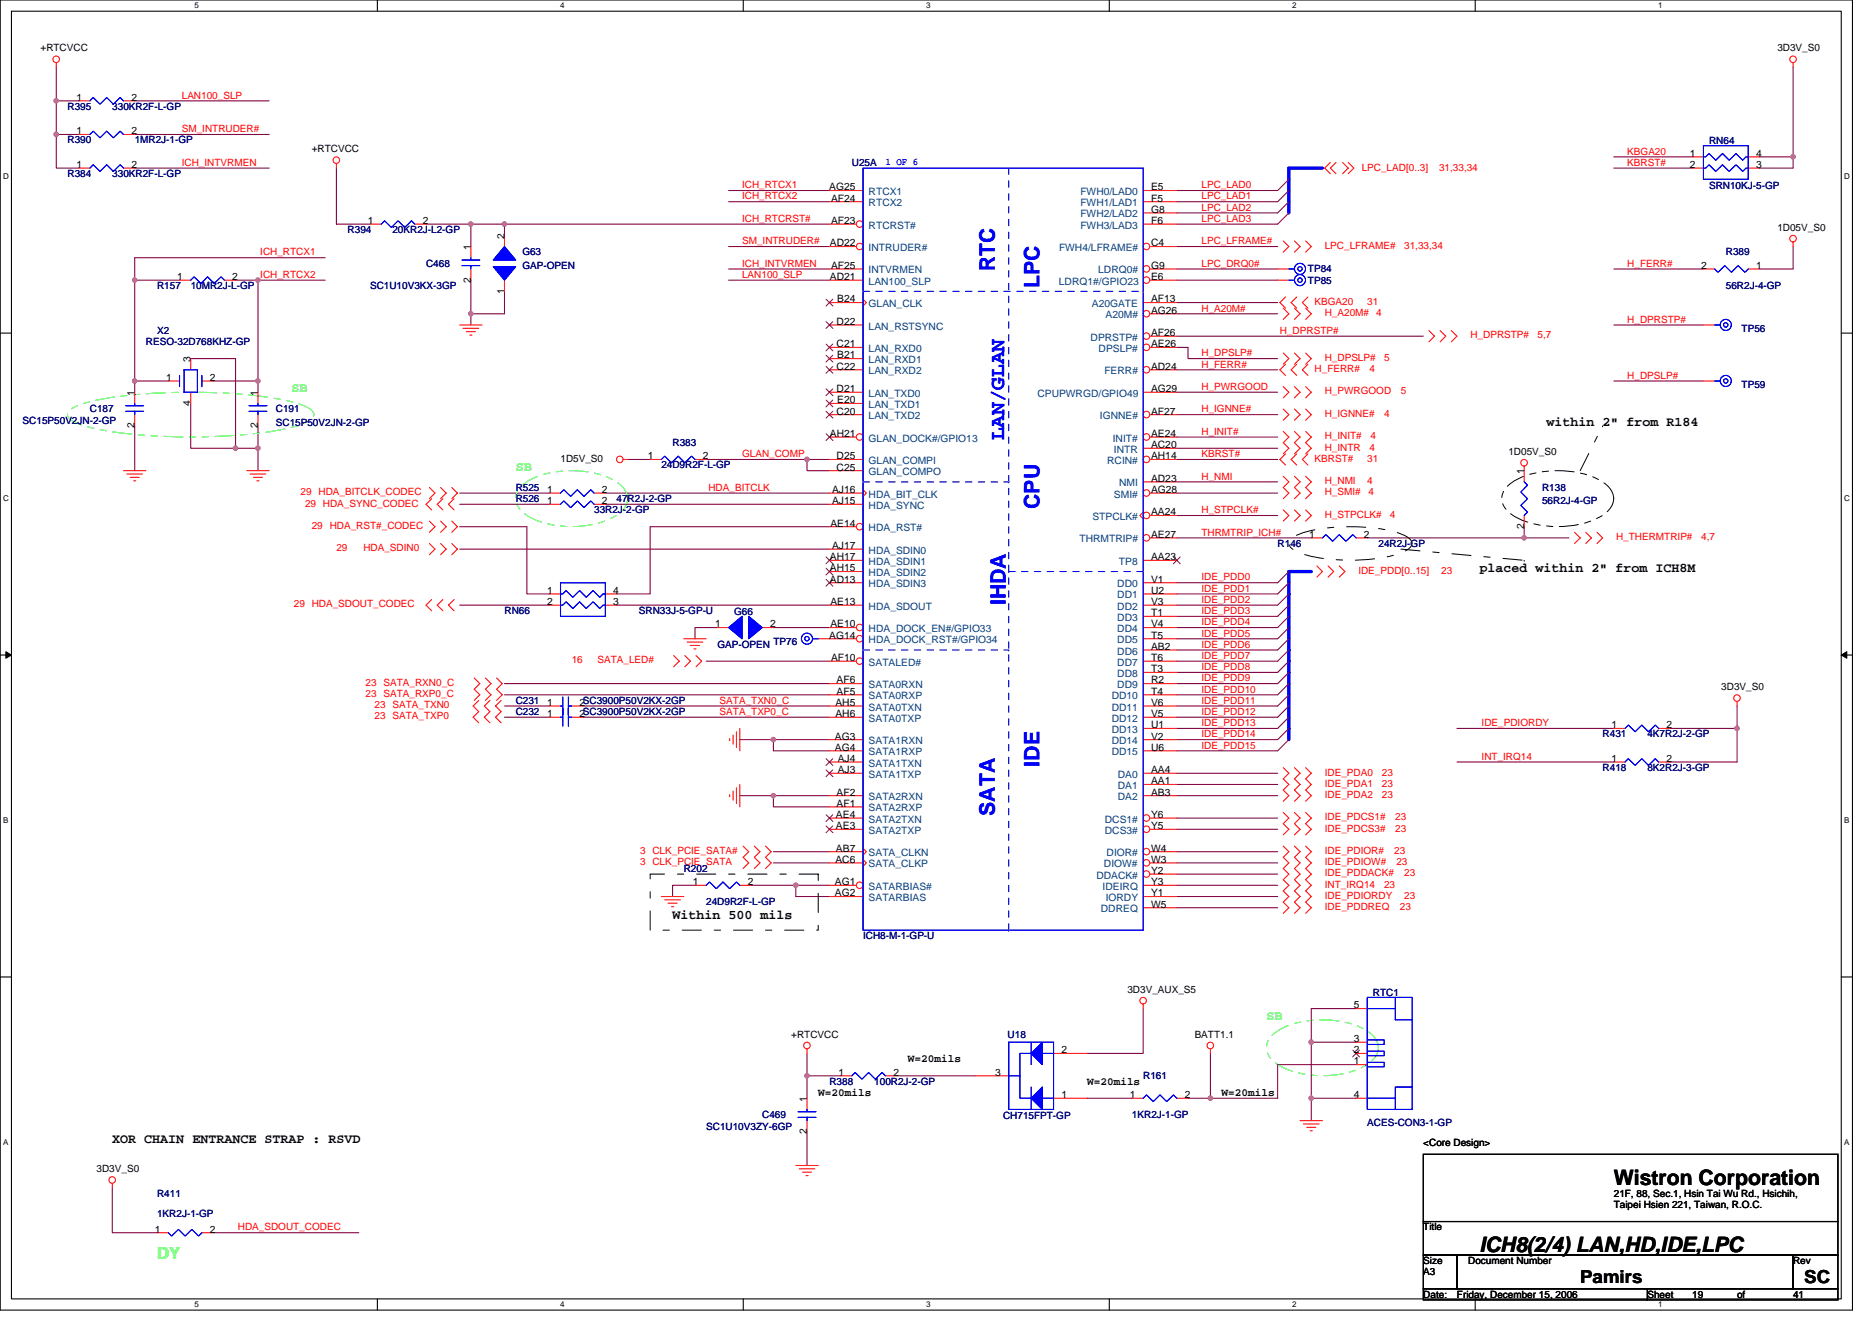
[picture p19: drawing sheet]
<svg xmlns="http://www.w3.org/2000/svg" width="297mm" height="210mm" viewBox="0 0 297 210" stroke-linecap="round" stroke-linejoin="round" font-family="sans-serif">
<defs><g id="words">
<g font-size="3.4" fill="#00f">
<text x="157.8" y="43" transform="rotate(-90 157.8 43)">RTC</text>
<text x="164.9" y="45.7" transform="rotate(-90 164.9 45.7)">LPC</text>
<text x="159.4" y="69.9" transform="rotate(-90 159.4 69.9)">LAN/GLAN</text>
<text x="164.9" y="80.7" transform="rotate(-90 164.9 80.7)">CPU</text>
<text x="159.6" y="96" transform="rotate(-90 159.6 96)">IHDA</text>
<text x="164.9" y="121.6" transform="rotate(-90 164.9 121.6)">IDE</text>
<text x="157.8" y="129.4" transform="rotate(-90 157.8 129.4)">SATA</text>
</g>
<g font-size="3.4">
<text x="256.1" y="188">Wistron Corporation</text>
<text x="234.7" y="198.7">ICH8(2/4) LAN,HD,IDE,LPC</text>
</g>
<g font-size="2.8">
<text x="250.7" y="203.6">Pamirs</text>
<text x="286.3" y="203.6">SC</text>
</g>
<text font-size="2.6" fill="#0f0" x="24.9" y="199.8">DY</text>
<g font-size="2.1" fill="#0f0">
<text x="46.3" y="62.2">SB</text>
<text x="81.8" y="74.7">SB</text>
<text x="201" y="161.8">SB</text>
</g>
<g font-size="2.1">
<text x="245.4" y="67.6">within 2&quot; from R184</text>
<text x="234.7" y="90.7">placed within 2&quot; from ICH8M</text>
<text x="106.7" y="145.8">Within 500 mils</text>
<text x="17.8" y="181.4">XOR CHAIN ENTRANCE STRAP : RSVD</text>
</g>
<g font-size="1.8">
<text x="129.8" y="173.9">W=20mils</text>
<text x="144.1" y="168.6">W=20mils</text>
<text x="172.5" y="172.1">W=20mils</text>
<text x="193.8" y="173.9">W=20mils</text>
</g>
<g font-size="1.6">
<text x="6.4" y="8.2">+RTCVCC</text>
<text x="282" y="8.2">3D3V_S0</text>
<text x="12.1" y="16">1</text>
<text x="20.8" y="16">2</text>
<text x="12.1" y="21.3">1</text>
<text x="20.8" y="21.3">2</text>
<text x="12.1" y="26.6">1</text>
<text x="20.8" y="26.6">2</text>
<text x="49.5" y="24.2">+RTCVCC</text>
<text x="268.2" y="24.9">1</text>
<text x="268.2" y="26.6">2</text>
<text x="278.7" y="26.6">3</text>
<text x="278.7" y="24.9">4</text>
<text x="58.4" y="35.5">1</text>
<text x="67.1" y="35.5">2</text>
<text x="131.6" y="30.2">AG25</text>
<text x="131.9" y="32">AF24</text>
<text x="131.9" y="35.5">AF23</text>
<text x="182.6" y="30.2">E5</text>
<text x="182.6" y="32">F5</text>
<text x="182.6" y="33.8">G8</text>
<text x="182.6" y="35.5">F6</text>
<text x="74.7" y="39.6" transform="rotate(-90 74.7 39.6)">1</text>
<text x="80" y="37.9" transform="rotate(-90 80 37.9)">2</text>
<text x="131.7" y="39.1">AD22</text>
<text x="182.6" y="39.1">C4</text>
<text x="282" y="36.6">1D05V_S0</text>
<text x="28.1" y="44.4">1</text>
<text x="36.8" y="44.4">2</text>
<text x="74.7" y="44.8" transform="rotate(-90 74.7 44.8)">2</text>
<text x="80" y="46.6" transform="rotate(-90 80 46.6)">1</text>
<text x="131.7" y="44.4">AD21</text>
<text x="131.9" y="42.7">AF25</text>
<text x="132.8" y="48">B24</text>
<text x="182.6" y="42.7">G9</text>
<text x="182.6" y="44.4">E6</text>
<text x="182.6" y="48">AF13</text>
<text x="269.9" y="42.7">2</text>
<text x="278.7" y="42.7">1</text>
<text x="132.8" y="51.5">D22</text>
<text x="182.6" y="49.8">AG26</text>
<text x="182.6" y="53.3">AF26</text>
<text x="30.2" y="57.4" transform="rotate(-90 30.2 57.4)">3</text>
<text x="132.8" y="55.1">C21</text>
<text x="132.8" y="58.7">C22</text>
<text x="132.8" y="56.9">B21</text>
<text x="182.6" y="58.7">AD24</text>
<text x="182.6" y="55.1">AE26</text>
<text x="21.4" y="62.8" transform="rotate(-90 21.4 62.8)">1</text>
<text x="26.3" y="60.4">1</text>
<text x="30.2" y="64.4" transform="rotate(-90 30.2 64.4)">4</text>
<text x="33.3" y="60.4">2</text>
<text x="40.9" y="62.8" transform="rotate(-90 40.9 62.8)">1</text>
<text x="132.8" y="62.2">D21</text>
<text x="132.8" y="65.8">C20</text>
<text x="132.8" y="64">E20</text>
<text x="182.6" y="65.8">AF27</text>
<text x="182.6" y="62.2">AG29</text>
<text x="21.4" y="67.9" transform="rotate(-90 21.4 67.9)">2</text>
<text x="40.9" y="67.9" transform="rotate(-90 40.9 67.9)">2</text>
<text x="131.7" y="69.3">AH21</text>
<text x="182.6" y="71.1">AC20</text>
<text x="182.6" y="69.3">AE24</text>
<text x="88.9" y="73.3">1D5V_S0</text>
<text x="102.8" y="72.9">1</text>
<text x="111.5" y="72.9">2</text>
<text x="132.8" y="72.9">D25</text>
<text x="132.8" y="74.7">C25</text>
<text x="182.6" y="72.9">AH14</text>
<text x="182.6" y="76.4">AD23</text>
<text x="239.3" y="72.2">1D05V_S0</text>
<text x="241.8" y="75.2" transform="rotate(-90 241.8 75.2)">1</text>
<text x="86.8" y="78.2">1</text>
<text x="86.8" y="80">1</text>
<text x="95.5" y="78.2">2</text>
<text x="95.5" y="80">2</text>
<text x="131.8" y="83.5">AE14</text>
<text x="132" y="78.2">AJ16</text>
<text x="132" y="80">AJ15</text>
<text x="182.6" y="78.2">AG28</text>
<text x="182.6" y="81.8">AA24</text>
<text x="241.8" y="83.9" transform="rotate(-90 241.8 83.9)">2</text>
<text x="131.7" y="88.9">AH17</text>
<text x="132" y="87.1">AJ17</text>
<text x="182.6" y="85.3">AE27</text>
<text x="182.6" y="88.9">AA23</text>
<text x="207.7" y="85.3">1</text>
<text x="216.4" y="85.3">2</text>
<text x="86.8" y="94.2">1</text>
<text x="86.8" y="96">2</text>
<text x="97.3" y="96">3</text>
<text x="97.3" y="94.2">4</text>
<text x="131.7" y="90.7">AH15</text>
<text x="131.7" y="92.4">AD13</text>
<text x="131.8" y="96">AE13</text>
<text x="182.6" y="92.4">V1</text>
<text x="182.6" y="94.2">U2</text>
<text x="182.6" y="96">V3</text>
<text x="113.5" y="99.5">1</text>
<text x="122.2" y="99.5">2</text>
<text x="131.6" y="101.3">AG14</text>
<text x="131.8" y="99.5">AE10</text>
<text x="182.6" y="97.8">T1</text>
<text x="182.6" y="99.5">V4</text>
<text x="182.6" y="101.3">T5</text>
<text x="131.9" y="104.9">AF10</text>
<text x="182.6" y="103.1">AB2</text>
<text x="182.6" y="104.9">T6</text>
<text x="182.6" y="106.7">T3</text>
<text x="86.8" y="113.8">1</text>
<text x="86.8" y="112">1</text>
<text x="92" y="113.8">2SC3900P50V2KX-2GP</text>
<text x="92" y="112">2SC3900P50V2KX-2GP</text>
<text x="132.6" y="112">AH5</text>
<text x="132.6" y="113.8">AH6</text>
<text x="132.8" y="108.4">AF6</text>
<text x="132.8" y="110.2">AF5</text>
<text x="182.6" y="108.4">R2</text>
<text x="182.6" y="110.2">T4</text>
<text x="182.6" y="112">V6</text>
<text x="182.6" y="113.8">V5</text>
<text x="273.1" y="109.5">3D3V_S0</text>
<text x="132.5" y="117.3">AG3</text>
<text x="132.5" y="119.1">AG4</text>
<text x="182.6" y="115.5">U1</text>
<text x="182.6" y="117.3">V2</text>
<text x="182.6" y="119.1">U6</text>
<text x="255.7" y="115.5">1</text>
<text x="264.4" y="115.5">2</text>
<text x="132.9" y="120.9">AJ4</text>
<text x="132.9" y="122.7">AJ3</text>
<text x="182.6" y="122.7">AA4</text>
<text x="182.6" y="124.4">AA1</text>
<text x="255.7" y="120.9">1</text>
<text x="264.4" y="120.9">2</text>
<text x="132.6" y="129.8">AE4</text>
<text x="132.6" y="131.6">AE3</text>
<text x="132.8" y="126.2">AF2</text>
<text x="132.8" y="128">AF1</text>
<text x="182.6" y="129.8">Y6</text>
<text x="182.6" y="131.6">Y5</text>
<text x="182.6" y="126.2">AB3</text>
<text x="132.6" y="136.9">AC6</text>
<text x="132.6" y="135.1">AB7</text>
<text x="182.6" y="136.9">W3</text>
<text x="182.6" y="135.1">W4</text>
<text x="109.9" y="140.4">1</text>
<text x="118.6" y="140.4">2</text>
<text x="132.5" y="140.4">AG1</text>
<text x="132.5" y="142.2">AG2</text>
<text x="182.6" y="138.7">Y2</text>
<text x="182.6" y="140.4">Y3</text>
<text x="182.6" y="142.2">Y1</text>
<text x="182.6" y="144">W5</text>
<text x="178.9" y="157.5">3D3V_AUX_S5</text>
<text x="214.8" y="160">5</text>
<text x="125.6" y="164.6">+RTCVCC</text>
<text x="168.4" y="167.1">2</text>
<text x="189.6" y="164.6">BATT1.1</text>
<text x="214.8" y="167.1">2</text>
<text x="214.8" y="165.3">3</text>
<text x="133" y="170.7">1</text>
<text x="141.7" y="170.7">2</text>
<text x="157.9" y="170.7">3</text>
<text x="214.8" y="168.9">1</text>
<text x="128" y="180" transform="rotate(-90 128 180)">2</text>
<text x="128" y="174.8" transform="rotate(-90 128 174.8)">1</text>
<text x="168.4" y="174.2">1</text>
<text x="179.3" y="174.2">1</text>
<text x="188" y="174.2">2</text>
<text x="214.8" y="174.2">4</text>
<text x="15.3" y="186">3D3V_S0</text>
<text x="225.8" y="181.9">&lt;Core Design&gt;</text>
<text x="256.1" y="189.9">21F, 88, Sec.1, Hsin Tai Wu Rd., Hsichih,</text>
<text x="256.1" y="191.7">Taipei Hsien 221, Taiwan, R.O.C.</text>
<text x="24.6" y="195.6">1</text>
<text x="33.3" y="195.6">2</text>
<text x="225.8" y="195.2">Title</text>
<text x="225.8" y="200.6">Size</text>
<text x="225.8" y="202.3">A3</text>
<text x="233" y="200.6">Document Number</text>
<text x="284.5" y="200.6">Rev</text>
<text x="225.8" y="205.9">Date:</text>
<text x="231.2" y="205.9">Friday, December 15, 2006</text>
<text x="261.4" y="205.9">Sheet</text>
<text x="268.5" y="205.9">19</text>
<text x="275.6" y="205.9">of</text>
<text x="284.5" y="205.9">41</text>
</g>
<g font-size="1.6" fill="#000080">
<text x="10.7" y="17.4">R395</text>
<text x="17.8" y="17.4">330KR2F-L-GP</text>
<text x="10.7" y="22.8">R390</text>
<text x="21.4" y="22.8">1MR2J-1-GP</text>
<text x="271.2" y="22.9">RN64</text>
<text x="10.7" y="28.1">R384</text>
<text x="17.8" y="28.1">330KR2F-L-GP</text>
<text x="135.2" y="26.3">U25A</text>
<text x="271.2" y="30">SRN10KJ-5-GP</text>
<text x="55.2" y="37">R394</text>
<text x="62.3" y="37">20KR2J-L2-GP</text>
<text x="82.9" y="40.5">G63</text>
<text x="273.9" y="40.5">R389</text>
<text x="24.9" y="45.9">R157</text>
<text x="30.3" y="45.9">10MR2J-L-GP</text>
<text x="58.7" y="45.9">SC1U10V3KX-3GP</text>
<text x="67.6" y="42.3">C468</text>
<text x="82.9" y="42.7">GAP-OPEN</text>
<text x="207.5" y="43.2">TP84</text>
<text x="207.5" y="45">TP85</text>
<text x="273.9" y="45.9">56R2J-4-GP</text>
<text x="24.9" y="53">X2</text>
<text x="276.3" y="52.6">TP56</text>
<text x="23.2" y="54.8">RESO-32D768KHZ-GP</text>
<text x="14.3" y="65.4">C187</text>
<text x="43.8" y="65.4">C191</text>
<text x="276.3" y="61.5">TP59</text>
<text x="3.6" y="67.2">SC15P50V2JN-2-GP</text>
<text x="43.8" y="67.6">SC15P50V2JN-2-GP</text>
<text x="106.7" y="70.8">R383</text>
<text x="81.8" y="77.9">R525</text>
<text x="104.9" y="74.3">24D9R2F-L-GP</text>
<text x="244.7" y="77.9">R138</text>
<text x="81.8" y="79.7">R526</text>
<text x="94.3" y="81.4">33R2J-2-GP</text>
<text x="97.8" y="79.7">47R2J-2-GP</text>
<text x="244.7" y="80">56R2J-4-GP</text>
<text x="202.7" y="86.8">R146</text>
<text x="218.7" y="86.8">24R2J-GP</text>
<text x="80" y="97.4">RN66</text>
<text x="101.4" y="97.4">SRN33J-5-GP-U</text>
<text x="116.5" y="97.6">G66</text>
<text x="113.8" y="102.8">GAP-OPEN TP76</text>
<text x="81.8" y="113.4">C232</text>
<text x="81.8" y="111.7">C231</text>
<text x="254.3" y="117">R431</text>
<text x="261.4" y="117">4K7R2J-2-GP</text>
<text x="254.3" y="122.3">R418</text>
<text x="261.4" y="122.3">8K2R2J-3-GP</text>
<text x="108.5" y="138.3">R202</text>
<text x="112.1" y="143.7">24D9R2F-L-GP</text>
<text x="136.9" y="149">ICH8-M-1-GP-U</text>
<text x="217.8" y="158.1">RTC1</text>
<text x="159.9" y="164.6">U18</text>
<text x="131.6" y="172.1">R388</text>
<text x="138.7" y="172.1">100R2J-2-GP</text>
<text x="181.4" y="171.2">R161</text>
<text x="112.1" y="179.2">SC1U10V3ZY-6GP</text>
<text x="120.9" y="177.4">C469</text>
<text x="159.2" y="177.6">CH715FPT-GP</text>
<text x="179.6" y="177.4">1KR2J-1-GP</text>
<text x="217" y="178.7">ACES-CON3-1-GP</text>
<text x="24.9" y="189.9">R411</text>
<text x="24.9" y="193.1">1KR2J-1-GP</text>
</g>
<g font-size="1.6" fill="#f00">
<text x="28.8" y="15.6">LAN100_SLP</text>
<text x="28.8" y="21">SM_INTRUDER#</text>
<text x="28.8" y="26.3">ICH_INTVRMEN</text>
<text x="117.7" y="29.9">ICH_RTCX1</text>
<text x="190.6" y="29.9">LPC_LAD0</text>
<text x="216.1" y="27.2">LPC_LAD[0..3]</text>
<text x="228.3" y="27.2">31,33,34</text>
<text x="258.2" y="26.3">KBRST#</text>
<text x="258.2" y="24.5">KBGA20</text>
<text x="117.7" y="35.2">ICH_RTCRST#</text>
<text x="117.7" y="31.6">ICH_RTCX2</text>
<text x="190.6" y="35.2">LPC_LAD3</text>
<text x="190.6" y="33.4">LPC_LAD2</text>
<text x="190.6" y="31.6">LPC_LAD1</text>
<text x="41.3" y="40.5">ICH_RTCX1</text>
<text x="117.7" y="38.8">SM_INTRUDER#</text>
<text x="190.6" y="38.8">LPC_LFRAME#</text>
<text x="210.2" y="39.5">LPC_LFRAME#</text>
<text x="222.8" y="39.5">31,33,34</text>
<text x="41.3" y="44.1">ICH_RTCX2</text>
<text x="117.7" y="44.1">LAN100_SLP</text>
<text x="117.7" y="42.3">ICH_INTVRMEN</text>
<text x="190.6" y="42.3">LPC_DRQ0#</text>
<text x="258.2" y="42.3">H_FERR#</text>
<text x="190.6" y="49.4">H_A20M#</text>
<text x="203.1" y="53">H_DPRSTP#</text>
<text x="208.6" y="48.4">KBGA20</text>
<text x="210.2" y="50.1">H_A20M#</text>
<text x="217" y="48.4">31</text>
<text x="218.4" y="50.1">4</text>
<text x="233.3" y="53.7">H_DPRSTP#</text>
<text x="244" y="53.7">5,7</text>
<text x="258.2" y="51.2">H_DPRSTP#</text>
<text x="190.6" y="56.5">H_DPSLP#</text>
<text x="190.6" y="58.3">H_FERR#</text>
<text x="208.6" y="59">H_FERR#</text>
<text x="210.2" y="57.3">H_DPSLP#</text>
<text x="217.3" y="59">4</text>
<text x="219.6" y="57.3">5</text>
<text x="190.6" y="61.9">H_PWRGOOD</text>
<text x="190.6" y="65.4">H_IGNNE#</text>
<text x="210.2" y="62.6">H_PWRGOOD</text>
<text x="222.3" y="62.6">5</text>
<text x="258.2" y="60.1">H_DPSLP#</text>
<text x="190.6" y="69">H_INIT#</text>
<text x="210.2" y="66.1">H_IGNNE#</text>
<text x="210.2" y="69.7">H_INIT#</text>
<text x="210.2" y="71.5">H_INTR</text>
<text x="217.3" y="71.5">4</text>
<text x="217.5" y="69.7">4</text>
<text x="219.6" y="66.1">4</text>
<text x="112.4" y="77.9">HDA_BITCLK</text>
<text x="117.7" y="72.5">GLAN_COMP</text>
<text x="190.6" y="76.1">H_NMI</text>
<text x="190.6" y="72.5">KBRST#</text>
<text x="208.6" y="73.3">KBRST#</text>
<text x="210.2" y="76.8">H_NMI</text>
<text x="217" y="76.8">4</text>
<text x="217" y="73.3">31</text>
<text x="47.7" y="78.6">29 HDA_BITCLK_CODEC</text>
<text x="48.4" y="80.4">29 HDA_SYNC_CODEC</text>
<text x="49.5" y="83.9">29 HDA_RST#_CODEC</text>
<text x="190.6" y="81.4">H_STPCLK#</text>
<text x="210.2" y="78.6">H_SMI#</text>
<text x="210.2" y="82.1">H_STPCLK#</text>
<text x="217.1" y="78.6">4</text>
<text x="220.5" y="82.1">4</text>
<text x="53.4" y="87.5">29</text>
<text x="57.7" y="87.5">HDA_SDIN0</text>
<text x="190.6" y="85">THRMTRIP_ICH#</text>
<text x="256.4" y="85.7">H_THERMTRIP#</text>
<text x="269.9" y="85.7">4,7</text>
<text x="190.6" y="92.1">IDE_PDD0</text>
<text x="190.6" y="93.9">IDE_PDD1</text>
<text x="190.6" y="95.7">IDE_PDD2</text>
<text x="215.5" y="91">IDE_PDD[0..15]</text>
<text x="228.7" y="91">23</text>
<text x="46.6" y="96.4">29 HDA_SDOUT_CODEC</text>
<text x="190.6" y="97.4">IDE_PDD3</text>
<text x="190.6" y="99.2">IDE_PDD4</text>
<text x="190.6" y="101">IDE_PDD5</text>
<text x="90.7" y="105.3">16</text>
<text x="94.8" y="105.3">SATA_LED#</text>
<text x="190.6" y="102.8">IDE_PDD6</text>
<text x="190.6" y="104.5">IDE_PDD7</text>
<text x="190.6" y="106.3">IDE_PDD8</text>
<text x="58" y="108.8">23 SATA_RXN0_C</text>
<text x="58" y="110.6">23 SATA_RXP0_C</text>
<text x="59.4" y="112.4">23 SATA_TXN0</text>
<text x="114.2" y="111.7">SATA_TXN0_C</text>
<text x="114.2" y="113.4">SATA_TXP0_C</text>
<text x="190.6" y="108.1">IDE_PDD9</text>
<text x="190.6" y="109.9">IDE_PDD10</text>
<text x="190.6" y="111.7">IDE_PDD11</text>
<text x="190.6" y="113.4">IDE_PDD12</text>
<text x="59.4" y="114.2">23 SATA_TXP0</text>
<text x="190.6" y="115.2">IDE_PDD13</text>
<text x="190.6" y="117">IDE_PDD14</text>
<text x="190.6" y="118.8">IDE_PDD15</text>
<text x="235.1" y="115.2">IDE_PDIORDY</text>
<text x="210.2" y="123">IDE_PDA0</text>
<text x="210.2" y="124.8">IDE_PDA1</text>
<text x="219.3" y="123">23</text>
<text x="219.3" y="124.8">23</text>
<text x="235.1" y="120.5">INT_IRQ14</text>
<text x="210.2" y="126.6">IDE_PDA2</text>
<text x="210.2" y="130.2">IDE_PDCS1#</text>
<text x="210.2" y="131.9">IDE_PDCS3#</text>
<text x="219.3" y="126.6">23</text>
<text x="221.4" y="130.2">23</text>
<text x="221.4" y="131.9">23</text>
<text x="101.6" y="135.5">3 CLK_PCIE_SATA#</text>
<text x="101.6" y="137.3">3 CLK_PCIE_SATA</text>
<text x="210.2" y="135.5">IDE_PDIOR#</text>
<text x="210.2" y="137.3">IDE_PDIOW#</text>
<text x="221.2" y="135.5">23</text>
<text x="221.6" y="137.3">23</text>
<text x="210.2" y="139">IDE_PDDACK#</text>
<text x="210.2" y="140.8">INT_IRQ14</text>
<text x="210.2" y="142.6">IDE_PDIORDY</text>
<text x="219.6" y="140.8">23</text>
<text x="222.8" y="139">23</text>
<text x="222.8" y="142.6">23</text>
<text x="210.2" y="144.4">IDE_PDDREQ</text>
<text x="222.1" y="144.4">23</text>
<text x="37.7" y="195.2">HDA_SDOUT_CODEC</text>
</g>
<text font-size="1.6" fill="#00f" x="140.5" y="26.1">1 OF 6</text>
<g font-size="1.6" fill="#004080">
<text x="137.8" y="30.9">RTCX1</text>
<text x="137.8" y="32.7">RTCX2</text>
<text x="171.4" y="30.9">FWH0/LAD0</text>
<text x="171.4" y="32.7">FWH1/LAD1</text>
<text x="171.4" y="34.5">FWH2/LAD2</text>
<text x="137.8" y="36.3">RTCRST#</text>
<text x="137.8" y="39.8">INTRUDER#</text>
<text x="168" y="39.8">FWH4/LFRAME#</text>
<text x="171.4" y="36.3">FWH3/LAD3</text>
<text x="137.8" y="43.4">INTVRMEN</text>
<text x="137.8" y="45.2">LAN100_SLP</text>
<text x="168" y="45.2">LDRQ1#/GPIO23</text>
<text x="174.3" y="43.4">LDRQ0#</text>
<text x="137.8" y="48.7">GLAN_CLK</text>
<text x="137.8" y="52.3">LAN_RSTSYNC</text>
<text x="173.2" y="48.7">A20GATE</text>
<text x="175.4" y="50.5">A20M#</text>
<text x="137.8" y="55.8">LAN_RXD0</text>
<text x="137.8" y="57.6">LAN_RXD1</text>
<text x="137.8" y="59.4">LAN_RXD2</text>
<text x="173.1" y="54.1">DPRSTP#</text>
<text x="174.3" y="55.8">DPSLP#</text>
<text x="175.2" y="59.4">FERR#</text>
<text x="137.8" y="62.9">LAN_TXD0</text>
<text x="137.8" y="64.7">LAN_TXD1</text>
<text x="164.6" y="62.9">CPUPWRGD/GPIO49</text>
<text x="137.8" y="66.5">LAN_TXD2</text>
<text x="137.8" y="70.1">GLAN_DOCK#/GPIO13</text>
<text x="174.5" y="66.5">IGNNE#</text>
<text x="176.6" y="70.1">INIT#</text>
<text x="176.7" y="71.8">INTR</text>
<text x="137.8" y="73.6">GLAN_COMPI</text>
<text x="137.8" y="75.4">GLAN_COMPO</text>
<text x="175.7" y="73.6">RCIN#</text>
<text x="177.6" y="77.2">NMI</text>
<text x="137.8" y="79">HDA_BIT_CLK</text>
<text x="137.8" y="80.7">HDA_SYNC</text>
<text x="173.3" y="82.5">STPCLK#</text>
<text x="176.8" y="79">SMI#</text>
<text x="137.8" y="84.3">HDA_RST#</text>
<text x="137.8" y="87.8">HDA_SDIN0</text>
<text x="137.8" y="89.6">HDA_SDIN1</text>
<text x="171.3" y="86.1">THRMTRIP#</text>
<text x="177.5" y="89.6">TP8</text>
<text x="137.8" y="91.4">HDA_SDIN2</text>
<text x="137.8" y="93.2">HDA_SDIN3</text>
<text x="177.3" y="93.2">DD0</text>
<text x="177.3" y="95">DD1</text>
<text x="137.8" y="96.7">HDA_SDOUT</text>
<text x="137.8" y="100.3">HDA_DOCK_EN#/GPIO33</text>
<text x="177.3" y="96.7">DD2</text>
<text x="177.3" y="98.5">DD3</text>
<text x="177.3" y="100.3">DD4</text>
<text x="137.8" y="102.1">HDA_DOCK_RST#/GPIO34</text>
<text x="137.8" y="105.6">SATALED#</text>
<text x="177.3" y="102.1">DD5</text>
<text x="177.3" y="103.8">DD6</text>
<text x="177.3" y="105.6">DD7</text>
<text x="177.3" y="107.4">DD8</text>
<text x="137.8" y="109.2">SATA0RXN</text>
<text x="137.8" y="111">SATA0RXP</text>
<text x="137.8" y="112.7">SATA0TXN</text>
<text x="176.4" y="111">DD10</text>
<text x="176.4" y="112.7">DD11</text>
<text x="177.3" y="109.2">DD9</text>
<text x="137.8" y="114.5">SATA0TXP</text>
<text x="137.8" y="118.1">SATA1RXN</text>
<text x="137.8" y="119.8">SATA1RXP</text>
<text x="176.4" y="114.5">DD12</text>
<text x="176.4" y="116.3">DD13</text>
<text x="176.4" y="118.1">DD14</text>
<text x="176.4" y="119.8">DD15</text>
<text x="137.8" y="121.6">SATA1TXN</text>
<text x="137.8" y="123.4">SATA1TXP</text>
<text x="177.4" y="123.4">DA0</text>
<text x="177.4" y="125.2">DA1</text>
<text x="137.8" y="127">SATA2RXN</text>
<text x="137.8" y="128.7">SATA2RXP</text>
<text x="137.8" y="130.5">SATA2TXN</text>
<text x="175.3" y="130.5">DCS1#</text>
<text x="177.4" y="127">DA2</text>
<text x="137.8" y="132.3">SATA2TXP</text>
<text x="137.8" y="135.8">SATA_CLKN</text>
<text x="137.8" y="137.6">SATA_CLKP</text>
<text x="175.2" y="137.6">DIOW#</text>
<text x="175.3" y="132.3">DCS3#</text>
<text x="175.6" y="135.8">DIOR#</text>
<text x="137.8" y="141.2">SATARBIAS#</text>
<text x="137.8" y="143">SATARBIAS</text>
<text x="174" y="139.4">DDACK#</text>
<text x="175" y="141.2">IDEIRQ</text>
<text x="175.4" y="143">IORDY</text>
<text x="174.7" y="144.7">DDREQ</text>
</g>
<g font-size="1.3">
<text x="30.8" y="1.3">5</text>
<text x="88.9" y="1.3">4</text>
<text x="147" y="1.3">3</text>
<text x="205" y="1.3">2</text>
<text x="263.1" y="1.3">1</text>
<text x=".5" y="28.4">D</text>
<text x="292.6" y="28.4">D</text>
<text x=".5" y="79.5">C</text>
<text x="292.6" y="79.5">C</text>
<text x=".5" y="130.6">B</text>
<text x="292.6" y="130.6">B</text>
<text x=".5" y="181.7">A</text>
<text x="292.6" y="181.7">A</text>
<text x="30.8" y="207.4">5</text>
<text x="88.9" y="207.4">4</text>
<text x="147" y="207.4">3</text>
<text x="205" y="207.4">2</text>
<text x="263.1" y="207.4">1</text>
</g>
</g></defs>
<path d="M0 0h293.9v207.9h-293.9zM1.8 1.8h290.4v204.3h-290.4z" fill="none" stroke="#000" stroke-width=".17"/>
<g fill="#fff">
<path d="M30.8 .2h.7v1.4h-.7z"/>
<path d="M30.8 206.3h.7v1.4h-.7z"/>
</g>
<path d="M59.9 0v1.8M59.9 206.1v1.8" fill="none" stroke="#000" stroke-width=".17"/>
<g fill="#fff">
<path d="M88.9 .2h.7v1.4h-.7z"/>
<path d="M88.9 206.3h.7v1.4h-.7z"/>
</g>
<path d="M117.9 0v1.8M117.9 206.1v1.8" fill="none" stroke="#000" stroke-width=".17"/>
<g fill="#fff">
<path d="M147 .2h.7v1.4h-.7z"/>
<path d="M147 206.3h.7v1.4h-.7z"/>
</g>
<path d="M176 0v1.8M176 206.1v1.8" fill="none" stroke="#000" stroke-width=".17"/>
<g fill="#fff">
<path d="M205 .2h.7v1.4h-.7z"/>
<path d="M205 206.3h.7v1.4h-.7z"/>
</g>
<path d="M234.1 0v1.8M234.1 206.1v1.8" fill="none" stroke="#000" stroke-width=".17"/>
<g fill="#fff">
<path d="M263.1 .2h.7v1.4h-.7z"/>
<path d="M263.1 206.3h.7v1.4h-.7z"/>
<path d="M.5 27.3h.9v1.4h-.9z"/>
<path d="M292.6 27.3h.9v1.4h-.9z"/>
<path d="M.5 78.4h.9v1.4h-.9z"/>
<path d="M292.6 78.4h.9v1.4h-.9z"/>
</g>
<path d="M0 52.9h1.8M292.2 52.9h1.7" fill="none" stroke="#000" stroke-width=".17"/>
<g fill="#fff">
<path d="M.5 129.5h.8v1.4h-.8z"/>
<path d="M292.6 129.5h.9v1.4h-.9z"/>
</g>
<path d="M0 103.9h1.8M292.2 103.9h1.7" fill="none" stroke="#000" stroke-width=".17"/>
<path d="M.9 103.4l.9 .5-.9 .5zM292.2 103.9l.8-.5v1z" fill="#000" stroke="#000" stroke-width=".16"/>
<g fill="#fff">
<path d="M.5 180.5h.8v1.4h-.8z"/>
<path d="M292.6 180.5h.9v1.4h-.9z"/>
</g>
<path d="M0 155h1.8M292.2 155h1.7M225.8 199.1h5.4v5.4h-5.4zM225.8 183.1h65.8v10.7h-65.8zM225.8 193.8h65.8v5.3h-65.8zM231.2 199.1h53.3v5.4h-53.3zM284.5 199.1h7.1v5.4h-7.1zM225.8 204.5h35.6v1.7h-35.6zM261.4 204.5h30.2v1.7h-30.2z" fill="none" stroke="#000" stroke-width=".17"/>
<g fill="none" stroke="#800040" stroke-width=".17">
<path d="M8.9 10.7v5.3h3.6M8.9 16v5.3M21.4 16h21.3M284.5 10.7v16h-5.3M8.9 21.3v5.4h3.6M8.9 21.3h3.6M21.4 21.3h21.3M21.4 26.7h21.3M53.4 26.7v8.9h5.3M67.6 35.6h7.1M74.7 35.6h5.3v1.7M74.7 35.6v3.5"/>
<path d="M80 35.6h51.6M115.6 39.1h16M115.6 30.2h16M115.6 32h16M186.7 39.1h16M204.5 33.8l-1.8 1.8h-16M204.5 28.4l-1.8 1.8h-16M204.5 30.2l-1.8 1.8h-16M204.5 32l-1.8 1.8h-16M256.1 26.7h12.4M256.1 24.9h12.4M279.2 24.9h5.3"/>
<path d="M284.5 39.1v3.6h-5.3M21.4 44.4h7.1M30.3 56.9h7.1v14.2M37.4 44.4h14.2M40.9 44.4v16.1M51.6 40.9h-30.2v21.3M74.7 44.4v7.2M80 46.2v3.6h-5.3M115.6 44.4h16M115.6 42.7h16M186.7 55.1h1.8v1.8h14.2M186.7 44.4h16"/>
<path d="M186.7 42.7h16M186.7 48h16M186.7 49.8h16M186.7 53.3h39.1M186.7 58.7h16M256.1 42.7h14.2M256.1 51.6h14.2M21.4 67.6v7.1M21.4 60.5h5.3M30.3 64v7.1h7.1M33.8 60.5h7.1v1.7M37.4 71.1h3.5"/>
<path d="M40.9 67.6v7.1M72.9 78.2h14.3M96.1 78.2h35.5M99.6 72.9h3.6M112.1 72.9h19.5M128.1 72.9v1.8h3.5M186.7 72.9h16M186.7 76.5h16M186.7 78.2h16M186.7 71.1h16M186.7 62.2h16M186.7 65.8h16"/>
<path d="M186.7 69.3h16M256.1 60.5h14.2M72.9 83.6h10.7v10.6h3.6M72.9 96h14.3M72.9 80h14.3M72.9 87.1h58.7M96.1 80h35.5M97.8 96h33.8M113.8 99.6h-3.5v1.7M122.7 99.6h8.9M131.6 83.6h-28.4v10.6h-5.4M186.7 85.3h21.4"/>
<path d="M186.7 81.8h16M204.5 94.2l-1.8 1.8h-16M204.5 90.7l-1.8 1.8h-16M204.5 92.5l-1.8 1.7h-16M204.5 96l-1.8 1.8h-16M204.5 97.8l-1.8 1.8h-16M204.5 99.6l-1.8 1.7h-16M217 85.3h32M241.8 83.6v1.7M80 108.5h51.6M80 110.2h51.6M80 112h7.2"/>
<path d="M80 113.8h7.2M92.5 112h39.1M92.5 113.8h39.1M112.1 104.9h19.5M117.4 117.3h14.2M122.7 117.3v1.8h8.9M204.5 101.3l-1.8 1.8h-16M204.5 103.1l-1.8 1.8h-16M204.5 104.9l-1.8 1.8h-16M204.5 106.7l-1.8 1.8h-16M204.5 108.5l-1.8 1.7h-16M204.5 110.2l-1.8 1.8h-16"/>
<path d="M204.5 112l-1.8 1.8h-16M204.5 113.8l-1.8 1.8h-16M204.5 115.6l-1.8 1.7h-16M204.5 117.3l-1.8 1.8h-16M231.2 115.6h24.9M265 115.6h10.6M275.6 112v8.9h-10.6M117.4 126.2h14.2M122.7 126.2v1.8h8.9M122.7 135.1h8.9M122.7 136.9h8.9M186.7 122.7h16"/>
<path d="M186.7 124.5h16M186.7 126.2h16M186.7 129.8h16M186.7 131.6h16M186.7 135.1h16M186.7 136.9h16M186.7 138.7h16M231.2 120.9h24.9M110.3 140.5h-3.6v1.7M119.2 140.5h12.4M126.3 140.5v1.7h5.3M186.7 140.5h16"/>
<path d="M186.7 142.2h16M186.7 144h16M128.1 167.1v7.1M128.1 179.6v5.3M128.1 170.7h5.3M142.3 170.7h12.4M172.5 174.2h7.1M181.4 160v7.1h-8.9M192.1 167.1v7.1h-3.6M208.1 174.2h7.1M208.1 165.4v12.4M215.2 160h-7.1v5.4h7.1"/>
<path d="M215.2 168.9h-12.5v5.3h-10.6M17.8 188.5v7.1h7.1M33.8 195.6h23.1"/>
</g>
<g fill="#f0f" stroke="#f0f" stroke-width=".17">
<circle cx="128" cy="72.9" r=".35"/>
<circle cx="241.8" cy="85.3" r=".35"/>
<circle cx="192.1" cy="174.2" r=".35"/>
<circle cx="8.9" cy="16" r=".35"/>
<circle cx="8.9" cy="21.3" r=".35"/>
<circle cx="284.5" cy="24.9" r=".35"/>
<circle cx="37.4" cy="71.1" r=".35"/>
<circle cx="40.9" cy="71.1" r=".35"/>
<circle cx="21.4" cy="60.4" r=".35"/>
<circle cx="21.4" cy="44.4" r=".35"/>
<circle cx="40.9" cy="44.4" r=".35"/>
<circle cx="40.9" cy="60.4" r=".35"/>
<circle cx="275.6" cy="115.6" r=".35"/>
<circle cx="208.1" cy="174.2" r=".35"/>
<circle cx="208.1" cy="165.3" r=".35"/>
<circle cx="80" cy="35.5" r=".35"/>
<circle cx="128" cy="170.7" r=".35"/>
<circle cx="74.7" cy="35.5" r=".35"/>
<circle cx="126.3" cy="140.4" r=".35"/>
<circle cx="74.7" cy="49.8" r=".35"/>
<circle cx="122.7" cy="117.3" r=".35"/>
<circle cx="122.7" cy="126.2" r=".35"/>
</g>
<path d="M209.8 26.7h-5.3v7.1M208.1 90.7h-3.6v26.6" fill="none" stroke="#00f" stroke-width=".53"/>
<g fill="none" stroke="#f00" stroke-width=".17">
<path d="M8.9 9.9v.8M12.5 16h1.8M19.6 16h1.8M284.5 9.9v.8M12.5 21.3h1.8M12.5 26.7h1.8M19.6 21.3h1.8M19.6 26.7h1.8M53.4 26v.7M58.7 35.6h1.8M65.8 35.6h1.8M74.7 39.1v1.8"/>
<path d="M80 37.3v1.8M131.6 30.2h5.3M131.6 32h5.3M203.6 38.2l.9 .9-.9 .9M205.4 38.2l.9 .9-.9 .9M207.2 38.2l.9 .9-.9 .9M211.1 25.8l-.9 .9 .9 .9M212 25.8l-.9 .9 .9 .9M213 25.8l.9 .9-.9 .9M213.9 25.8l.9 .9-.9 .9M268.5 26.7h1.8M268.5 24.9h1.8"/>
<path d="M277.4 26.7h1.8M277.4 24.9h1.8M284.5 38.4v.7M28.5 44.4h1.8M30.3 56.9v1.8M35.6 44.4h1.8M72.9 51.6h3.6M73.5 52.1h2.5M74 52.6h1.4M74.5 53.2h.4M74.7 42.7v1.7M80 44.4v1.8"/>
<path d="M202.7 42.7h1.8M202.7 44.4h1.8M203.6 48.9l.9 .9-.9 .9M203.6 56l.9 .9-.9 .9M204 47.1l-.9 .9 .9 .9M204 57.8l-.9 .9 .9 .9M205.4 48.9l.9 .9-.9 .9M205.4 56l.9 .9-.9 .9M205.8 47.1l-.9 .9 .9 .9M205.8 57.8l-.9 .9 .9 .9M207.2 48.9l.9 .9-.9 .9M207.2 56l.9 .9-.9 .9"/>
<path d="M207.5 47.1l-.9 .9 .9 .9M207.5 57.8l-.9 .9 .9 .9M226.7 52.5l.9 .8-.9 .9M228.5 52.5l.9 .8-.9 .9M230.3 52.5l.9 .8-.9 .9M270.3 51.6h1.8M270.3 42.7h1.8M277.4 42.7h1.8M19.6 74.7h3.6M20.1 75.2h2.5M20.7 75.7h1.4M21.2 76.3h.3"/>
<path d="M21.4 62.2v1.8M21.4 65.8v1.8M26.7 60.5h1.8M30.3 62.2v1.8M32 60.5h1.8M39.2 74.7h3.5M39.7 75.2h2.5M40.2 75.7h1.5M40.8 76.3h.3M40.9 62.2v1.8M40.9 65.8v1.8M68.1 77.3l.9 .9-.9 .9"/>
<path d="M68.5 79.1l-.9 .9 .9 .9M69.9 77.3l.9 .9-.9 .9M70.3 79.1l-.9 .9 .9 .9M71.7 77.3l.9 .9-.9 .9M72 79.1l-.8 .9 .8 .9M87.2 78.2h1.7M94.3 78.2h1.8M98.9 72.9h.7M103.2 72.9h1.7M110.3 72.9h1.8M203.6 75.6l.9 .9-.9 .8 .9 .9-.9 .9M203.6 61.3l.9 .9-.9 .9"/>
<path d="M203.6 64.9l.9 .9-.9 .9M203.6 68.5l.9 .8-.9 .9 .9 .9-.9 .9M204 72l-.9 .9 .9 .9M205.4 75.6l.9 .9-.9 .8 .9 .9-.9 .9M205.4 61.3l.9 .9-.9 .9M205.4 64.9l.9 .9-.9 .9M205.4 68.5l.9 .8-.9 .9 .9 .9-.9 .9M205.8 72l-.9 .9 .9 .9M207.2 75.6l.9 .9-.9 .8 .9 .9-.9 .9M207.2 61.3l.9 .9-.9 .9M207.2 68.5l.9 .8-.9 .9 .9 .9-.9 .9M207.2 64.9l.9 .9-.9 .9"/>
<path d="M207.5 72l-.9 .9 .9 .9M241.8 74v2.5M270.3 60.5h1.8M68.1 82.7l.9 .9-.9 .9M68.1 86.2l.9 .9-.9 .9M68.5 95.1l-.9 .9 .9 .9M69.9 82.7l.9 .9-.9 .9M69.9 86.2l.9 .9-.9 .9M70.3 95.1l-.9 .9 .9 .9M71.7 86.2l.9 .9-.9 .9M71.7 82.7l.9 .9-.9 .9M72 95.1l-.8 .9 .8 .9"/>
<path d="M87.2 80h1.7M87.2 94.2h1.7M87.2 96h1.7M94.3 80h1.8M96.1 94.2h1.7M96.1 96h1.7M113.8 99.6h1.8M120.9 99.6h1.8M203.6 80.9l.9 .9-.9 .9M205.4 80.9l.9 .9-.9 .9M207.2 80.9l.9 .9-.9 .9M208.1 85.3h1.7"/>
<path d="M209 89.8l.8 .9-.8 .9M210.7 89.8l.9 .9-.9 .9M212.5 89.8l.9 .9-.9 .9M215.2 85.3h1.8M241.8 81.8v1.8M249.8 84.5l.9 .8-.9 .9M251.6 84.5l.9 .8-.9 .9M253.4 84.5l.9 .8-.9 .9M75.2 107.6l.9 .9-.9 .8 .9 .9-.9 .9M76 111.1l-.9 .9 .9 .9-.9 .9 .9 .9M77 107.6l.9 .9-.9 .8 .9 .9-.9 .9M77.7 111.1l-.8 .9 .8 .9-.8 .9 .8 .9"/>
<path d="M78.8 107.6l.9 .9-.9 .8 .9 .9-.9 .9M79.5 111.1l-.9 .9 .9 .9-.9 .9 .9 .9M87.2 113.8h1.7M87.2 112h1.7M90.7 113.8h1.8M90.7 112h1.8M106.9 104l.9 .9-.9 .9M108.5 101.3h3.6M108.7 104l.9 .9-.9 .9M109 101.9h2.5M109.6 102.4h1.4M110.1 103h.3"/>
<path d="M110.4 104l.9 .9-.9 .9M115.8 117.2v.3M116.3 116.6v1.5M116.9 116.1v2.5M117.4 115.6v3.5M129.8 101.3h1.8M256.1 115.6h1.7M263.2 115.6h1.8M275.6 111.3v.7M115.8 126.1v.3M116.3 125.5v1.5M116.9 125v2.5"/>
<path d="M117.4 124.5v3.5M117.9 134.2l.9 .9-.9 .9 .9 .9-.9 .9M119.7 134.2l.9 .9-.9 .9 .9 .9-.9 .9M121.5 134.2l.9 .9-.9 .9 .9 .9-.9 .9M203.6 128.9l.9 .9-.9 .9 .9 .9-.9 .9M203.6 121.8l.9 .9-.9 .9 .9 .9-.9 .8 .9 .9-.9 .9M203.6 134.2l.9 .9-.9 .9 .9 .9-.9 .9 .9 .9-.9 .9 .9 .9-.9 .9 .9 .8-.9 .9 .9 .9-.9 .9M205.4 128.9l.9 .9-.9 .9 .9 .9-.9 .9M205.4 121.8l.9 .9-.9 .9 .9 .9-.9 .8 .9 .9-.9 .9M205.4 134.2l.9 .9-.9 .9 .9 .9-.9 .9 .9 .9-.9 .9 .9 .9-.9 .9 .9 .8-.9 .9 .9 .9-.9 .9M207.2 128.9l.9 .9-.9 .9 .9 .9-.9 .9M207.2 121.8l.9 .9-.9 .9 .9 .9-.9 .8 .9 .9-.9 .9"/>
<path d="M207.2 134.2l.9 .9-.9 .9 .9 .9-.9 .9 .9 .9-.9 .9 .9 .9-.9 .9 .9 .8-.9 .9 .9 .9-.9 .9M256.1 120.9h1.7M263.2 120.9h1.8M104.9 142.2h3.6M105.5 142.8h2.5M106 143.3h1.4M106.5 143.8h.4M110.3 140.5h1.8M117.4 140.5h1.8M181.4 159.3v.7M128.1 166.4v.7M128.1 174.2v1.8"/>
<path d="M128.1 177.8v1.8M133.4 170.7h1.8M140.5 170.7h1.8M154.7 170.7h5.4M167.2 174.2h5.3M167.2 167.1h5.3M179.6 174.2h1.8M186.7 174.2h1.8M192.1 166.4v.7M206.3 177.8h3.5M206.8 178.3h2.5M207.3 178.9h1.5"/>
<path d="M207.9 179.4h.3M215.2 174.2h1.8M215.2 167.1h1.8M215.2 168.9h1.8M215.2 165.4h1.8M215.2 160h1.8M17.8 187.7v.8M24.9 195.6h1.8M32 195.6h1.8M126.3 184.9h3.5M126.8 185.4h2.5M127.3 186h1.5"/>
<path d="M127.9 186.5h.3"/>
<circle cx="8.9" cy="9.4" r=".52"/>
<circle cx="284.5" cy="9.4" r=".52"/>
<circle cx="53.4" cy="25.4" r=".52"/>
<circle cx="284.5" cy="37.9" r=".52"/>
<circle cx="98.3" cy="72.9" r=".52"/>
<circle cx="241.8" cy="73.4" r=".52"/>
<circle cx="275.6" cy="110.8" r=".52"/>
<circle cx="181.4" cy="158.8" r=".52"/>
<circle cx="128" cy="165.9" r=".52"/>
<circle cx="192" cy="165.9" r=".52"/>
<circle cx="17.8" cy="187.2" r=".52"/>
</g>
<path d="M250.7 74.7l3.6-7.1M254.3 67.6h.1M204.9 85.4a10.9 10.9 0 0 1 5.2-1.6 28.3 28.3 0 0 1 12.4 1 2.05 2.05 0 0 1 1.5 1.4 2.06 2.06 0 0 1-1.5 1.5 28.3 28.3 0 0 1-13.6 .7 9.6 9.6 0 0 1-4-1.4 .92 .92 0 0 1 0-1.6zM222.3 87.1l19.5 1.8M241.8 88.9h.1M103.2 138.7h26.6v8.9h-26.6z" fill="none" stroke="#000" stroke-width=".16" stroke-dasharray="3 2 1 2"/>
<path d="M239.1 77.2a11.5 11.5 0 0 1 8.1-2.5 11.6 11.6 0 0 1 8 2.5 2.53 2.53 0 0 1 0 3.8 11.5 11.5 0 0 1-8 2.5 11.5 11.5 0 0 1-8.1-2.5 2.54 2.54 0 0 1 0-3.8z" fill="none" stroke="#000" stroke-width=".16" stroke-dasharray="3 1 1 1 1 1"/>
<path d="M11.2 65a17.3 17.3 0 0 1 6.8-2 90.8 90.8 0 0 1 27.5 .6 10.6 10.6 0 0 1 3.8 1.4l.4 .4 .1 .4-.1 .4a5.4 5.4 0 0 1-2.9 1.5 75 75 0 0 1-21 1.5 49.1 49.1 0 0 1-13.1-1.9l-1.5-.7-.4-.4-.1-.4 .1-.4zM82.6 77.2a11.5 11.5 0 0 1 8.1-2.5 11.6 11.6 0 0 1 8.1 2.5 2.53 2.53 0 0 1 0 3.8 11.5 11.5 0 0 1-8.1 2.5 11.5 11.5 0 0 1-8.1-2.5 2.54 2.54 0 0 1 0-3.8zM201.8 164.4a11.5 11.5 0 0 1 8-2.6 11.6 11.6 0 0 1 8.1 2.6 2.53 2.53 0 0 1 0 3.7 11.5 11.5 0 0 1-8.1 2.6 11.5 11.5 0 0 1-8-2.6 2.54 2.54 0 0 1 0-3.7z" fill="none" stroke="#0f0" stroke-width=".16" stroke-dasharray="3 1 1 1 1 1"/>
<g fill="none" stroke="#00f" stroke-width=".17">
<path d="M14.3 16l.5-.5 1.1 1 1-1 1.1 1 1.1-1 .5 .5M14.3 21.3l.5-.5 1.1 1.1 1-1.1 1.1 1.1 1.1-1.1 .5 .5M14.3 26.7l.5-.6 1.1 1.1 1-1.1 1.1 1.1 1.1-1.1 .5 .6M60.5 35.6l.5-.6 1.1 1.1 1.1-1.1 1 1.1 1.1-1.1 .5 .6M270.3 24.9h.4l.5-.5 1 1 1.1-1 1.1 1 1.1-1 1 1 .5-.5h.4M270.3 26.7h.4l.5-.6 1 1.1 1.1-1.1 1.1 1.1 1.1-1.1 1 1.1 .5-.5h.4M270.3 23.1h7.1v5.3h-7.1zM28.5 59.6v1.7M29.2 58.7h2.1v3.5h-2.1zM30.3 44.4l.5-.5 1.1 1.1 1-1.1 1.1 1.1 1.1-1.1 .5 .5M32 59.6v1.7M73.3 41.3h2.8"/>
<path d="M73.3 42.1h2.8M74.7 40.9v.4M74.7 42.1v.6M204.5 42.7h.9M204.5 44.4h.9M272.1 42.7l.5 .5 1.1-1.1 1 1.1 1.1-1.1 1.1 1.1 .5-.5M272.1 51.6h.9M20 64.4h2.8M20 65.3h2.8M21.4 64v.4M21.4 65.3v.5M39.5 64.4h2.9"/>
<path d="M39.5 65.3h2.9M40.9 64v.4M40.9 65.3v.5M88.9 78.2l.6-.5 1 1.1 1.1-1.1 1.1 1.1 1-1.1 .6 .5M104.9 72.9l.6-.5 1 1 1.1-1 1.1 1 1-1 .6 .5M241.8 76.5l.6 .5-1.1 1.1 1.1 1-1.1 1.1 1.1 1.1-.6 .5M272.1 60.5h.9M88.9 92.5h7.2v5.3h-7.2zM88.9 80l.6-.5 1 1 1.1-1 1.1 1 1-1 .6 .5M88.9 94.2h.4l.5-.5 1.1 1.1 1.1-1.1 1 1.1 1.1-1.1 1.1 1.1 .5-.6h.4M88.9 96h.4l.5-.5 1.1 1 1.1-1 1 1 1.1-1 1.1 1 .5-.5h.4M209.8 85.3l.6-.5 1.1 1.1 1-1.1 1.1 1.1 1-1.1 .6 .5"/>
<path d="M88.9 113.8h.4M88.9 112h.4M89.3 110.6v4.6M90.2 113.8h.5M90.2 110.6v4.6M90.2 112h.5M128.9 101.3h.9M257.8 115.6l.6-.6 1.1 1.1 1-1.1 1.1 1.1 1.1-1.1 .5 .6M257.8 120.9l.6-.5 1.1 1 1-1 1.1 1 1.1-1 .5 .5M112.1 140.5l.5-.6 1.1 1.1 1-1.1 1.1 1.1 1.1-1.1 .5 .6M217 158.2h7.1v17.8h-7.1zM221.4 158.2v3.6h2.7"/>
<path d="M126.6 176.4h2.9M126.6 177.3h2.9M128.1 176v.4M128.1 177.3v.5M135.2 170.7l.5-.5 1.1 1 1-1 1.1 1 1.1-1 .5 .5M160.1 165.4h7.1v10.6h-7.1zM160.1 170.7h1.7M163.6 167.1h-1.8v7.1h1.8M163.6 165.4v3.5M163.6 172.5v3.5M165.4 167.1h1.8M165.4 174.2h1.8"/>
<path d="M181.4 174.2l.5-.5 1.1 1.1 1.1-1.1 1 1.1 1.1-1.1 .5 .5M217 168.6h2.6v.7h-2.6M217 166.8h2.6v.7h-2.6M217 165h2.6v.7h-2.6M217 174.2h4.4M217 160h4.4M224.1 172.5h-2.7v3.5M26.7 195.6l.5 .5 1.1-1 1.1 1 1-1 1.1 1 .5-.5"/>
<circle cx="206.3" cy="42.7" r=".35"/>
<circle cx="206.3" cy="44.4" r=".35"/>
<circle cx="206.3" cy="44.4" r=".88"/>
<circle cx="206.3" cy="42.7" r=".88"/>
<circle cx="273.8" cy="51.5" r=".35"/>
<circle cx="273.8" cy="51.5" r=".88"/>
<circle cx="273.8" cy="60.4" r=".35"/>
<circle cx="273.8" cy="60.4" r=".88"/>
<circle cx="128" cy="101.3" r=".35"/>
<circle cx="128" cy="101.3" r=".88"/>
</g>
<g fill="#00f" stroke="#00f" stroke-width=".17">
<path d="M78.3 42.3h3.5l-1.8 2.1z" fill-rule="evenodd"/>
<path d="M80 39.1l1.8 2.2h-3.5z" fill-rule="evenodd"/>
<path d="M78.3 42.3h3.5l-1.8 2.1z" fill-rule="evenodd"/>
<path d="M80 39.1l1.8 2.2h-3.5z" fill-rule="evenodd"/>
<path d="M115.6 99.6l2.1-1.8v3.5z" fill-rule="evenodd"/>
<path d="M118.8 97.8l2.1 1.8-2.1 1.7z" fill-rule="evenodd"/>
<path d="M115.6 99.6l2.1-1.8v3.5z" fill-rule="evenodd"/>
<path d="M118.8 97.8l2.1 1.8-2.1 1.7z" fill-rule="evenodd"/>
<path d="M163.6 174.2l1.8-1.7v3.5z" fill-rule="evenodd"/>
<path d="M163.6 167.1l1.8-1.7v3.5z" fill-rule="evenodd"/>
<path d="M163.6 174.2l1.8-1.7v3.5z" fill-rule="evenodd"/>
<path d="M163.6 167.1l1.8-1.7v3.5z" fill-rule="evenodd"/>
</g>
<path d="M214.6 166.6l1.1 1.1M215.7 166.6l-1.1 1.1" fill="none" stroke="#804000" stroke-width=".16"/>
<circle cx="136.4" cy="35.5" r=".52" fill="#fff" stroke="#f00" stroke-width=".17"/>
<path d="M131.6 35.6h4.3" fill="none" stroke="#f00" stroke-width=".17"/>
<circle cx="136.4" cy="39.1" r=".52" fill="#fff" stroke="#f00" stroke-width=".17"/>
<path d="M131.6 39.1h4.3M131.6 42.7h5.3M131.6 44.4h5.3M131.6 48h5.3M131.6 51.6h5.3M131.6 55.1h5.3M131.6 56.9h5.3M131.6 58.7h5.3M136.9 47.5l.6 .5-.6 .5M131.6 62.2h5.3M131.6 64h5.3M131.6 65.8h5.3" fill="none" stroke="#f00" stroke-width=".17"/>
<g fill="none" stroke="#804000" stroke-width=".16">
<path d="M131.1 47.5l1.1 1.1M131.1 51l1.1 1.1M131.1 54.6l1.1 1.1M131.1 56.4l1.1 1M131.1 58.1l1.1 1.1M132.1 47.5l-1 1.1M132.1 51l-1 1.1M132.1 54.6l-1 1.1M132.1 56.4l-1 1M132.1 58.1l-1 1.1M131.1 61.7l1.1 1.1M131.1 63.5l1.1 1.1"/>
<path d="M131.1 65.3l1.1 1M132.1 61.7l-1 1.1M132.1 63.5l-1 1.1M132.1 65.3l-1 1"/>
</g>
<circle cx="136.4" cy="69.3" r=".52" fill="#fff" stroke="#f00" stroke-width=".17"/>
<path d="M131.6 69.3h4.3M131.6 72.9h5.3M131.6 74.7h5.3M131.6 78.2h5.3M136.9 77.7l.6 .5-.6 .6M131.6 80h5.3" fill="none" stroke="#f00" stroke-width=".17"/>
<path d="M131.1 68.8l1.1 1.1M132.1 68.8l-1 1.1" fill="none" stroke="#804000" stroke-width=".16"/>
<circle cx="136.4" cy="83.6" r=".52" fill="#fff" stroke="#f00" stroke-width=".17"/>
<path d="M131.6 83.6h4.3M131.6 87.1h5.3M131.6 88.9h5.3M131.6 90.7h5.3M131.6 92.5h5.3M131.6 96h5.3" fill="none" stroke="#f00" stroke-width=".17"/>
<path d="M131.1 88.4l1.1 1.1M131.1 90.1l1.1 1.1M131.1 91.9l1.1 1.1M132.1 88.4l-1 1.1M132.1 90.1l-1 1.1M132.1 91.9l-1 1.1" fill="none" stroke="#804000" stroke-width=".16"/>
<circle cx="136.4" cy="99.6" r=".52" fill="#fff" stroke="#f00" stroke-width=".17"/>
<path d="M131.6 99.6h4.3" fill="none" stroke="#f00" stroke-width=".17"/>
<circle cx="136.4" cy="101.3" r=".52" fill="#fff" stroke="#f00" stroke-width=".17"/>
<path d="M131.6 101.3h4.3" fill="none" stroke="#f00" stroke-width=".17"/>
<circle cx="136.4" cy="104.9" r=".52" fill="#fff" stroke="#f00" stroke-width=".17"/>
<g fill="none" stroke="#f00" stroke-width=".17">
<path d="M131.6 104.9h4.3M131.6 108.5h5.3M131.6 110.2h5.3M131.6 112h5.3M131.6 113.8h5.3M131.6 117.3h5.3M131.6 119.1h5.3M131.6 120.9h5.3M131.6 122.7h5.3M131.6 126.2h5.3M131.6 128h5.3M131.6 129.8h5.3"/>
<path d="M131.6 131.6h5.3M131.6 135.1h5.3M131.6 136.9h5.3M136.9 134.6l.6 .5-.6 .6M136.9 136.4l.6 .5-.6 .5"/>
</g>
<path d="M131.1 120.4l1.1 1.1M131.1 122.2l1.1 1M131.1 129.3l1.1 1M131.1 131l1.1 1.1M132.1 120.4l-1 1.1M132.1 122.2l-1 1M132.1 129.3l-1 1M132.1 131l-1 1.1" fill="none" stroke="#804000" stroke-width=".16"/>
<circle cx="136.4" cy="140.5" r=".52" fill="#fff" stroke="#f00" stroke-width=".17"/>
<path d="M181.4 30.2h5.3M181.4 32h5.3M181.4 33.8h5.3M181.4 35.6h5.3M131.6 140.5h4.3M131.6 142.2h5.3" fill="none" stroke="#f00" stroke-width=".17"/>
<circle cx="181.9" cy="39.1" r=".52" fill="#fff" stroke="#f00" stroke-width=".17"/>
<path d="M182.5 39.1h4.2" fill="none" stroke="#f00" stroke-width=".17"/>
<circle cx="181.9" cy="42.7" r=".52" fill="#fff" stroke="#f00" stroke-width=".17"/>
<path d="M182.5 42.7h4.2" fill="none" stroke="#f00" stroke-width=".17"/>
<circle cx="181.9" cy="44.4" r=".52" fill="#fff" stroke="#f00" stroke-width=".17"/>
<path d="M181.4 48h5.3M182.5 44.4h4.2" fill="none" stroke="#f00" stroke-width=".17"/>
<circle cx="181.9" cy="49.8" r=".52" fill="#fff" stroke="#f00" stroke-width=".17"/>
<path d="M182.5 49.8h4.2" fill="none" stroke="#f00" stroke-width=".17"/>
<circle cx="181.9" cy="53.3" r=".52" fill="#fff" stroke="#f00" stroke-width=".17"/>
<path d="M182.5 53.3h4.2" fill="none" stroke="#f00" stroke-width=".17"/>
<circle cx="181.9" cy="55.1" r=".52" fill="#fff" stroke="#f00" stroke-width=".17"/>
<path d="M182.5 55.1h4.2" fill="none" stroke="#f00" stroke-width=".17"/>
<circle cx="181.9" cy="58.7" r=".52" fill="#fff" stroke="#f00" stroke-width=".17"/>
<path d="M182.5 58.7h4.2M181.4 62.2h5.3" fill="none" stroke="#f00" stroke-width=".17"/>
<circle cx="181.9" cy="65.8" r=".52" fill="#fff" stroke="#f00" stroke-width=".17"/>
<path d="M182.5 65.8h4.2" fill="none" stroke="#f00" stroke-width=".17"/>
<circle cx="181.9" cy="69.3" r=".52" fill="#fff" stroke="#f00" stroke-width=".17"/>
<path d="M181.4 71.1h5.3M182.5 69.3h4.2" fill="none" stroke="#f00" stroke-width=".17"/>
<circle cx="181.9" cy="72.9" r=".52" fill="#fff" stroke="#f00" stroke-width=".17"/>
<path d="M181.4 76.5h5.3M182.5 72.9h4.2" fill="none" stroke="#f00" stroke-width=".17"/>
<circle cx="181.9" cy="78.2" r=".52" fill="#fff" stroke="#f00" stroke-width=".17"/>
<path d="M182.5 78.2h4.2M181.4 81.3l-.5 .5 .5 .5" fill="none" stroke="#f00" stroke-width=".17"/>
<circle cx="181.9" cy="81.8" r=".52" fill="#fff" stroke="#f00" stroke-width=".17"/>
<path d="M182.5 81.8h4.2" fill="none" stroke="#f00" stroke-width=".17"/>
<circle cx="181.9" cy="85.3" r=".52" fill="#fff" stroke="#f00" stroke-width=".17"/>
<g fill="none" stroke="#f00" stroke-width=".17">
<path d="M181.4 88.9h5.3M181.4 92.5h5.3M181.4 94.2h5.3M181.4 96h5.3M181.4 97.8h5.3M181.4 99.6h5.3M182.5 85.3h4.2M181.4 110.2h5.3M181.4 101.3h5.3M181.4 103.1h5.3M181.4 104.9h5.3M181.4 106.7h5.3"/>
<path d="M181.4 108.5h5.3M181.4 112h5.3M181.4 113.8h5.3M181.4 115.6h5.3M181.4 117.3h5.3M181.4 119.1h5.3M181.4 122.7h5.3M181.4 124.5h5.3M181.4 126.2h5.3"/>
</g>
<path d="M186.2 88.4l1.1 1.1M187.3 88.4l-1.1 1.1" fill="none" stroke="#804000" stroke-width=".16"/>
<circle cx="181.9" cy="129.8" r=".52" fill="#fff" stroke="#f00" stroke-width=".17"/>
<path d="M182.5 129.8h4.2" fill="none" stroke="#f00" stroke-width=".17"/>
<circle cx="181.9" cy="131.6" r=".52" fill="#fff" stroke="#f00" stroke-width=".17"/>
<path d="M182.5 131.6h4.2" fill="none" stroke="#f00" stroke-width=".17"/>
<circle cx="181.9" cy="135.1" r=".52" fill="#fff" stroke="#f00" stroke-width=".17"/>
<path d="M182.5 135.1h4.2" fill="none" stroke="#f00" stroke-width=".17"/>
<circle cx="181.9" cy="136.9" r=".52" fill="#fff" stroke="#f00" stroke-width=".17"/>
<path d="M182.5 136.9h4.2" fill="none" stroke="#f00" stroke-width=".17"/>
<circle cx="181.9" cy="138.7" r=".52" fill="#fff" stroke="#f00" stroke-width=".17"/>
<path d="M182.5 138.7h4.2M181.4 140.5h5.3M181.4 142.2h5.3M181.4 144h5.3" fill="none" stroke="#f00" stroke-width=".17"/>
<path d="M136.9 26.7h44.5v120.9h-44.5z" fill="none" stroke="#00f" stroke-width=".17"/>
<path d="M160.1 26.7v120.9M136.9 46.2h44.5M181.4 46.2h.1M136.9 76.5h23.2M160.1 76.5h.1M160.1 90.7h.1M181.4 90.7h-21.3M136.9 103.1h23.2M160.1 103.1h.1M160.1 147.6h.1" fill="none" stroke="#fff" stroke-width=".16" stroke-dasharray="1 1 1 1 1 1 1 1"/>
<path d="M160.1 26.7v120.9M136.9 46.2h44.5M181.4 46.2h.1M136.9 76.5h23.2M160.1 76.5h.1M160.1 90.7h.1M181.4 90.7h-21.3M136.9 103.1h23.2M160.1 103.1h.1M160.1 147.6h.1" fill="none" stroke="#00f" stroke-width=".16" stroke-dasharray="1 1 1 1 1 1 1 1"/>
<g fill="#f0f" stroke="#f0f" stroke-width=".17">
<circle cx="128" cy="72.9" r=".35"/>
<circle cx="241.8" cy="85.3" r=".35"/>
<circle cx="192.1" cy="174.2" r=".35"/>
<circle cx="8.9" cy="16" r=".35"/>
<circle cx="8.9" cy="21.3" r=".35"/>
<circle cx="284.5" cy="24.9" r=".35"/>
<circle cx="37.4" cy="71.1" r=".35"/>
<circle cx="40.9" cy="71.1" r=".35"/>
<circle cx="21.4" cy="60.4" r=".35"/>
<circle cx="21.4" cy="44.4" r=".35"/>
<circle cx="40.9" cy="44.4" r=".35"/>
<circle cx="40.9" cy="60.4" r=".35"/>
<circle cx="275.6" cy="115.6" r=".35"/>
<circle cx="208.1" cy="174.2" r=".35"/>
<circle cx="208.1" cy="165.3" r=".35"/>
<circle cx="80" cy="35.5" r=".35"/>
<circle cx="128" cy="170.7" r=".35"/>
<circle cx="74.7" cy="35.5" r=".35"/>
<circle cx="126.3" cy="140.4" r=".35"/>
<circle cx="74.7" cy="49.8" r=".35"/>
<circle cx="122.7" cy="117.3" r=".35"/>
<circle cx="122.7" cy="126.2" r=".35"/>
</g>
<use href="#words"/>
</svg>
